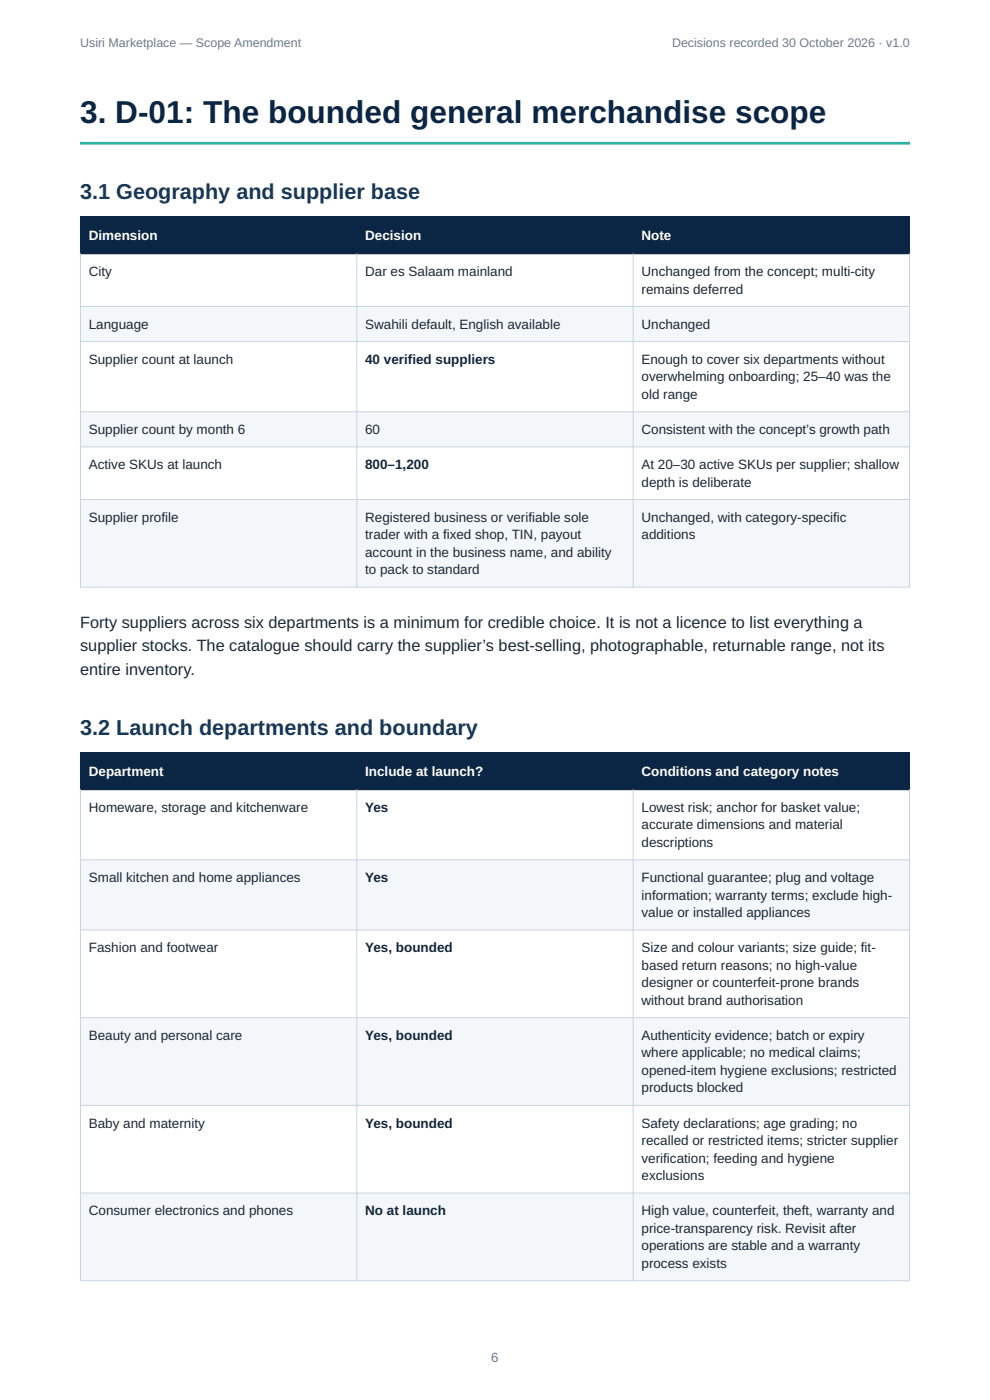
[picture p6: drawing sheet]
<svg xmlns="http://www.w3.org/2000/svg" width="210mm" height="297mm" viewBox="0 0 210 297" stroke-linecap="round" stroke-linejoin="round" font-family="sans-serif">
<defs><g id="words">
<text font-size="6.7" fill="#0b2545" x="17" y="26.2">3. D-01: The bounded general merchandise scope</text>
<g font-size="4.6" fill="#123a5c">
<text x="17" y="42.1">3.1 Geography and supplier base</text>
<text x="17" y="155.8">3.2 Launch departments and boundary</text>
</g>
<g font-size="3.5" fill="#1c2733">
<text x="17" y="133.3">Forty suppliers across six departments is a minimum for credible choice. It is not a licence to list everything a</text>
<text x="17" y="138.2">supplier stocks. The catalogue should carry the supplier’s best-selling, photographable, returnable range, not its</text>
<text x="17" y="143.1">entire inventory.</text>
</g>
<g font-size="2.9" fill="#fff">
<text x="18.8" y="50.9">Dimension</text>
<text x="77.5" y="50.9">Decision</text>
<text x="136.1" y="50.9">Note</text>
<text x="18.8" y="164.6">Department</text>
<text x="77.5" y="164.6">Include at launch?</text>
<text x="136.1" y="164.6">Conditions and category notes</text>
</g>
<g font-size="2.9" fill="#1c2733">
<text x="18.8" y="58.6">City</text>
<text x="77.5" y="58.6">Dar es Salaam mainland</text>
<text x="136.1" y="58.6">Unchanged from the concept; multi-city</text>
<text x="136.1" y="62.3">remains deferred</text>
<text x="18.8" y="69.7">Language</text>
<text x="77.5" y="69.7">Swahili default, English available</text>
<text x="136.1" y="69.7">Unchanged</text>
<text x="18.8" y="77.2">Supplier count at launch</text>
<text x="136.1" y="77.2">Enough to cover six departments without</text>
<text x="136.1" y="80.9">overwhelming onboarding; 25–40 was the</text>
<text x="136.1" y="84.6">old range</text>
<text x="18.8" y="92.1">Supplier count by month 6</text>
<text x="77.5" y="92.1">60</text>
<text x="136.1" y="92.1">Consistent with the concept’s growth path</text>
<text x="18.8" y="99.5">Active SKUs at launch</text>
<text x="136.1" y="99.5">At 20–30 active SKUs per supplier; shallow</text>
<text x="136.1" y="103.2">depth is deliberate</text>
<text x="18.8" y="110.7">Supplier profile</text>
<text x="77.5" y="110.7">Registered business or verifiable sole</text>
<text x="136.1" y="110.7">Unchanged, with category-specific</text>
<text x="77.5" y="114.4">trader with a fixed shop, TIN, payout</text>
<text x="77.5" y="118.1">account in the business name, and ability</text>
<text x="136.1" y="114.4">additions</text>
<text x="77.5" y="121.8">to pack to standard</text>
<text x="18.8" y="172.2">Homeware, storage and kitchenware</text>
<text x="136.1" y="172.2">Lowest risk; anchor for basket value;</text>
<text x="136.1" y="176">accurate dimensions and material</text>
<text x="136.1" y="179.7">descriptions</text>
<text x="18.8" y="187.1">Small kitchen and home appliances</text>
<text x="136.1" y="187.1">Functional guarantee; plug and voltage</text>
<text x="136.1" y="190.8">information; warranty terms; exclude high-</text>
<text x="136.1" y="194.6">value or installed appliances</text>
<text x="18.8" y="202">Fashion and footwear</text>
<text x="136.1" y="202">Size and colour variants; size guide; fit-</text>
<text x="136.1" y="205.7">based return reasons; no high-value</text>
<text x="136.1" y="209.4">designer or counterfeit-prone brands</text>
<text x="136.1" y="213.2">without brand authorisation</text>
<text x="18.8" y="220.6">Beauty and personal care</text>
<text x="136.1" y="220.6">Authenticity evidence; batch or expiry</text>
<text x="136.1" y="224.3">where applicable; no medical claims;</text>
<text x="136.1" y="228">opened-item hygiene exclusions; restricted</text>
<text x="136.1" y="231.8">products blocked</text>
<text x="18.8" y="239.2">Baby and maternity</text>
<text x="136.1" y="239.2">Safety declarations; age grading; no</text>
<text x="136.1" y="242.9">recalled or restricted items; stricter supplier</text>
<text x="136.1" y="246.6">verification; feeding and hygiene</text>
<text x="136.1" y="250.4">exclusions</text>
<text x="18.8" y="257.8">Consumer electronics and phones</text>
<text x="136.1" y="257.8">High value, counterfeit, theft, warranty and</text>
<text x="136.1" y="261.5">price-transparency risk. Revisit after</text>
<text x="136.1" y="265.2">operations are stable and a warranty</text>
<text x="136.1" y="269">process exists</text>
</g>
<g font-size="2.9" fill="#10263a">
<text x="77.5" y="77.2">40 verified suppliers</text>
<text x="77.5" y="99.5">800–1,200</text>
<text x="77.5" y="172.2">Yes</text>
<text x="77.5" y="187.1">Yes</text>
<text x="77.5" y="202">Yes, bounded</text>
<text x="77.5" y="220.6">Yes, bounded</text>
<text x="77.5" y="239.2">Yes, bounded</text>
<text x="77.5" y="257.8">No at launch</text>
</g>
<text font-size="2.8" fill="#6b7a8c" x="104.2" y="289">6</text>
<g font-size="2.6" fill="#6b7a8c">
<text x="17" y="9.9">Usiri Marketplace — Scope Amendment</text>
<text x="142.6" y="9.9">Decisions recorded 30 October 2026 · v1.0</text>
</g>
</g></defs>
<path d="M17 30.1h176zM17 30.1h176v.6h-176z" fill-rule="evenodd" fill="#2bb3a3"/>
<g fill="#0b2545">
<path d="M17.1 46h58.6v7.8h-58.6z"/>
<path d="M75.7 46h58.6v7.8h-58.6z"/>
<path d="M134.3 46h58.6v7.8h-58.6z"/>
</g>
<g fill="#f4f7fa">
<path d="M17.1 65h175.8v7.5h-175.8z"/>
<path d="M17.1 87.3h175.8v7.5h-175.8z"/>
<path d="M17.1 106h175.8v18.6h-175.8z"/>
</g>
<path d="M17 46h176M17 53.8h176M17.1 45.9v8M75.7 45.9v8M134.3 45.9v8M192.9 45.9v8" fill="none" stroke="#0b2545" stroke-width=".21"/>
<path d="M17.1 53.8v70.8M75.7 53.8v70.8M134.3 53.8v70.8M192.9 53.8v70.8M17 65h176M17 72.5h176M17 87.3h176M17 94.8h176M17 106h176M17 124.6h176" fill="none" stroke="#c9d4df" stroke-width=".21"/>
<g fill="#0b2545">
<path d="M17.1 159.7h58.6v7.8h-58.6z"/>
<path d="M75.7 159.7h58.6v7.8h-58.6z"/>
<path d="M134.3 159.7h58.6v7.8h-58.6z"/>
</g>
<g fill="#f4f7fa">
<path d="M17.1 182.4h175.8v14.9h-175.8z"/>
<path d="M17.1 215.9h175.8v18.6h-175.8z"/>
<path d="M17.1 253.1h175.8v18.6h-175.8z"/>
</g>
<path d="M17 159.7h176M17.1 159.6v8M75.7 159.6v8M134.3 159.6v8M192.9 159.6v8M17 167.5h176" fill="none" stroke="#0b2545" stroke-width=".21"/>
<path d="M17.1 167.5v104.3M75.7 167.5v104.3M134.3 167.5v104.3M192.9 167.5v104.3M17 182.4h176M17 197.3h176M17 215.9h176M17 234.5h176M17 253.1h176M17 271.7h176" fill="none" stroke="#c9d4df" stroke-width=".21"/>
<use href="#words"/>
</svg>
